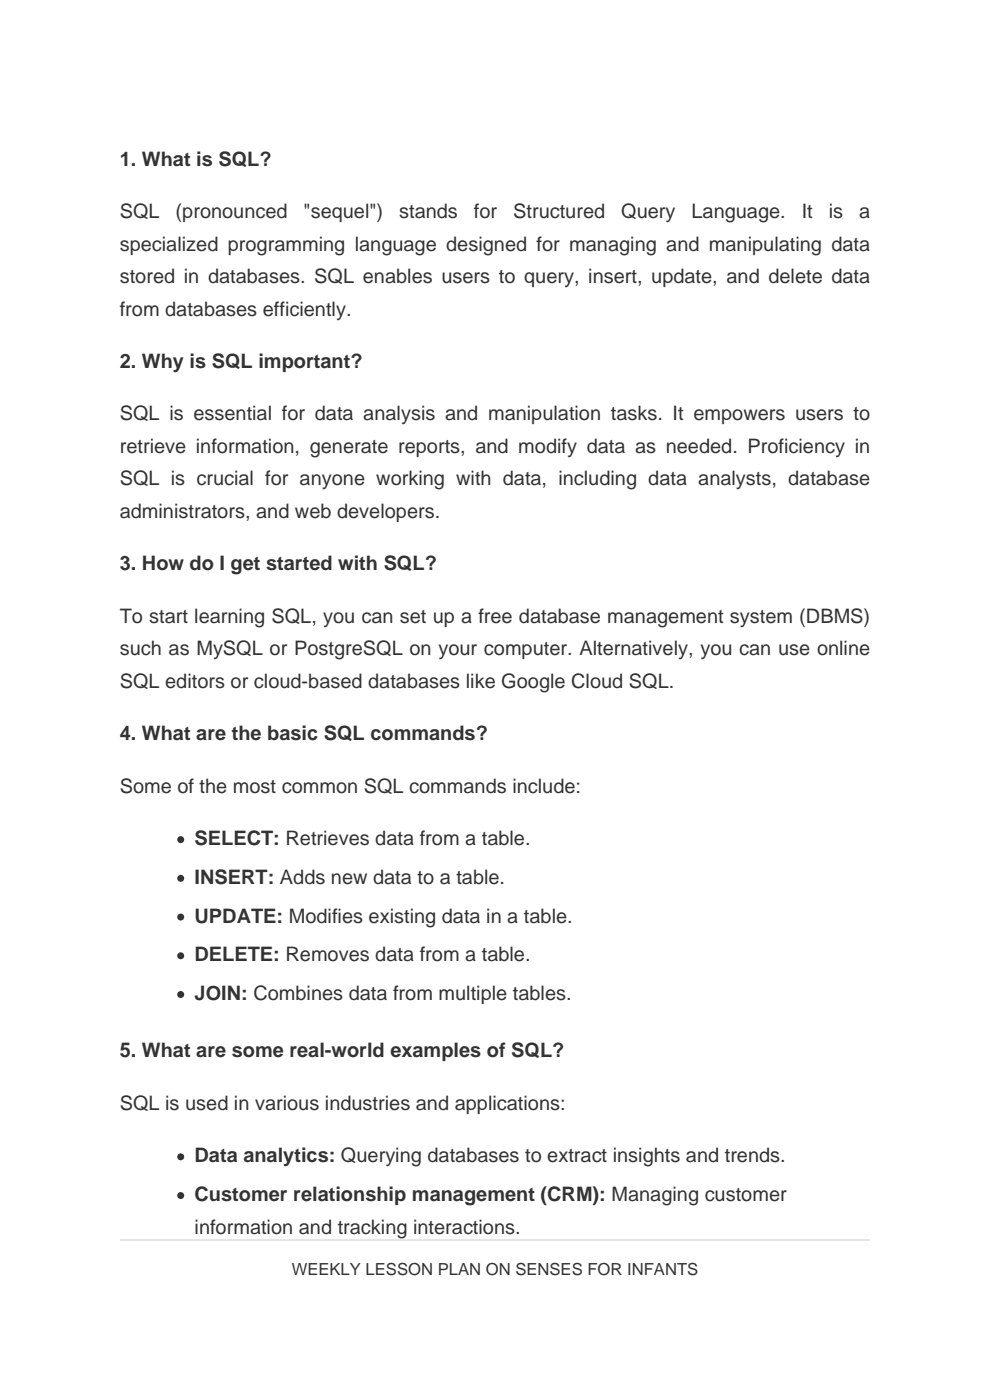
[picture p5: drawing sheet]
<svg xmlns="http://www.w3.org/2000/svg" width="210mm" height="297mm" viewBox="0 0 210 297" stroke-linecap="round" stroke-linejoin="round" font-family="sans-serif">
<defs><g id="words">
<g font-size="4.2" fill="#333">
<text x="25.4" y="35.1">1. What is SQL?</text>
<text x="25.4" y="46.3">SQL</text>
<text x="37.3" y="46.3">(pronounced</text>
<text x="64.4" y="46.3">&quot;sequel&quot;)</text>
<text x="84.7" y="46.3">stands</text>
<text x="100.5" y="46.3">for</text>
<text x="108.9" y="46.3">Structured</text>
<text x="131.8" y="46.3">Query</text>
<text x="146.7" y="46.3">Language.</text>
<text x="170.1" y="46.3">It</text>
<text x="175.8" y="46.3">is</text>
<text x="182.2" y="46.3">a</text>
<text x="25.4" y="53.2">specialized programming language designed for managing and manipulating data</text>
<text x="25.4" y="60.1">stored in databases. SQL enables users to query, insert, update, and delete data</text>
<text x="25.4" y="66.9">from databases efficiently.</text>
<text x="25.4" y="78.1">2. Why is SQL important?</text>
<text x="25.4" y="89.2">SQL is essential for data analysis and manipulation tasks. It empowers users to</text>
<text x="25.4" y="96.1">retrieve information, generate reports, and modify data as needed. Proficiency in</text>
<text x="25.4" y="103">SQL is crucial for anyone working with data, including data analysts, database</text>
<text x="25.4" y="109.9">administrators, and web developers.</text>
<text x="25.4" y="121">3. How do I get started with SQL?</text>
<text x="25.4" y="132.1">To start learning SQL, you can set up a free database management system (DBMS)</text>
<text x="25.4" y="139">such as MySQL or PostgreSQL on your computer. Alternatively, you can use online</text>
<text x="25.4" y="145.9">SQL editors or cloud-based databases like Google Cloud SQL.</text>
<text x="25.4" y="157">4. What are the basic SQL commands?</text>
<text x="25.4" y="168.2">Some of the most common SQL commands include:</text>
<text x="41.3" y="179.3">SELECT: Retrieves data from a table.</text>
<text x="41.3" y="187.5">INSERT: Adds new data to a table.</text>
<text x="41.3" y="195.7">UPDATE: Modifies existing data in a table.</text>
<text x="41.3" y="203.9">DELETE: Removes data from a table.</text>
<text x="41.3" y="212.1">JOIN: Combines data from multiple tables.</text>
<text x="25.4" y="224.3">5. What are some real-world examples of SQL?</text>
<text x="25.4" y="235.5">SQL is used in various industries and applications:</text>
<text x="41.3" y="246.6">Data analytics: Querying databases to extract insights and trends.</text>
<text x="41.3" y="254.8">Customer relationship management (CRM): Managing customer</text>
<text x="41.3" y="261.7">information and tracking interactions.</text>
</g>
<text font-size="3.5" fill="#333" x="61.9" y="270.5">WEEKLY LESSON PLAN ON SENSES FOR INFANTS</text>
</g></defs>
<g fill="#333">
<circle cx="38.3" cy="178.1" r=".74"/>
<circle cx="38.3" cy="186.3" r=".74"/>
<circle cx="38.3" cy="194.5" r=".74"/>
<circle cx="38.3" cy="202.8" r=".74"/>
<circle cx="38.3" cy="211" r=".74"/>
<circle cx="38.3" cy="245.4" r=".74"/>
<circle cx="38.3" cy="253.6" r=".74"/>
</g>
<path d="M25.4 263.1h159.2" fill="none" stroke="#ccc" stroke-width=".26"/>
<use href="#words"/>
</svg>
